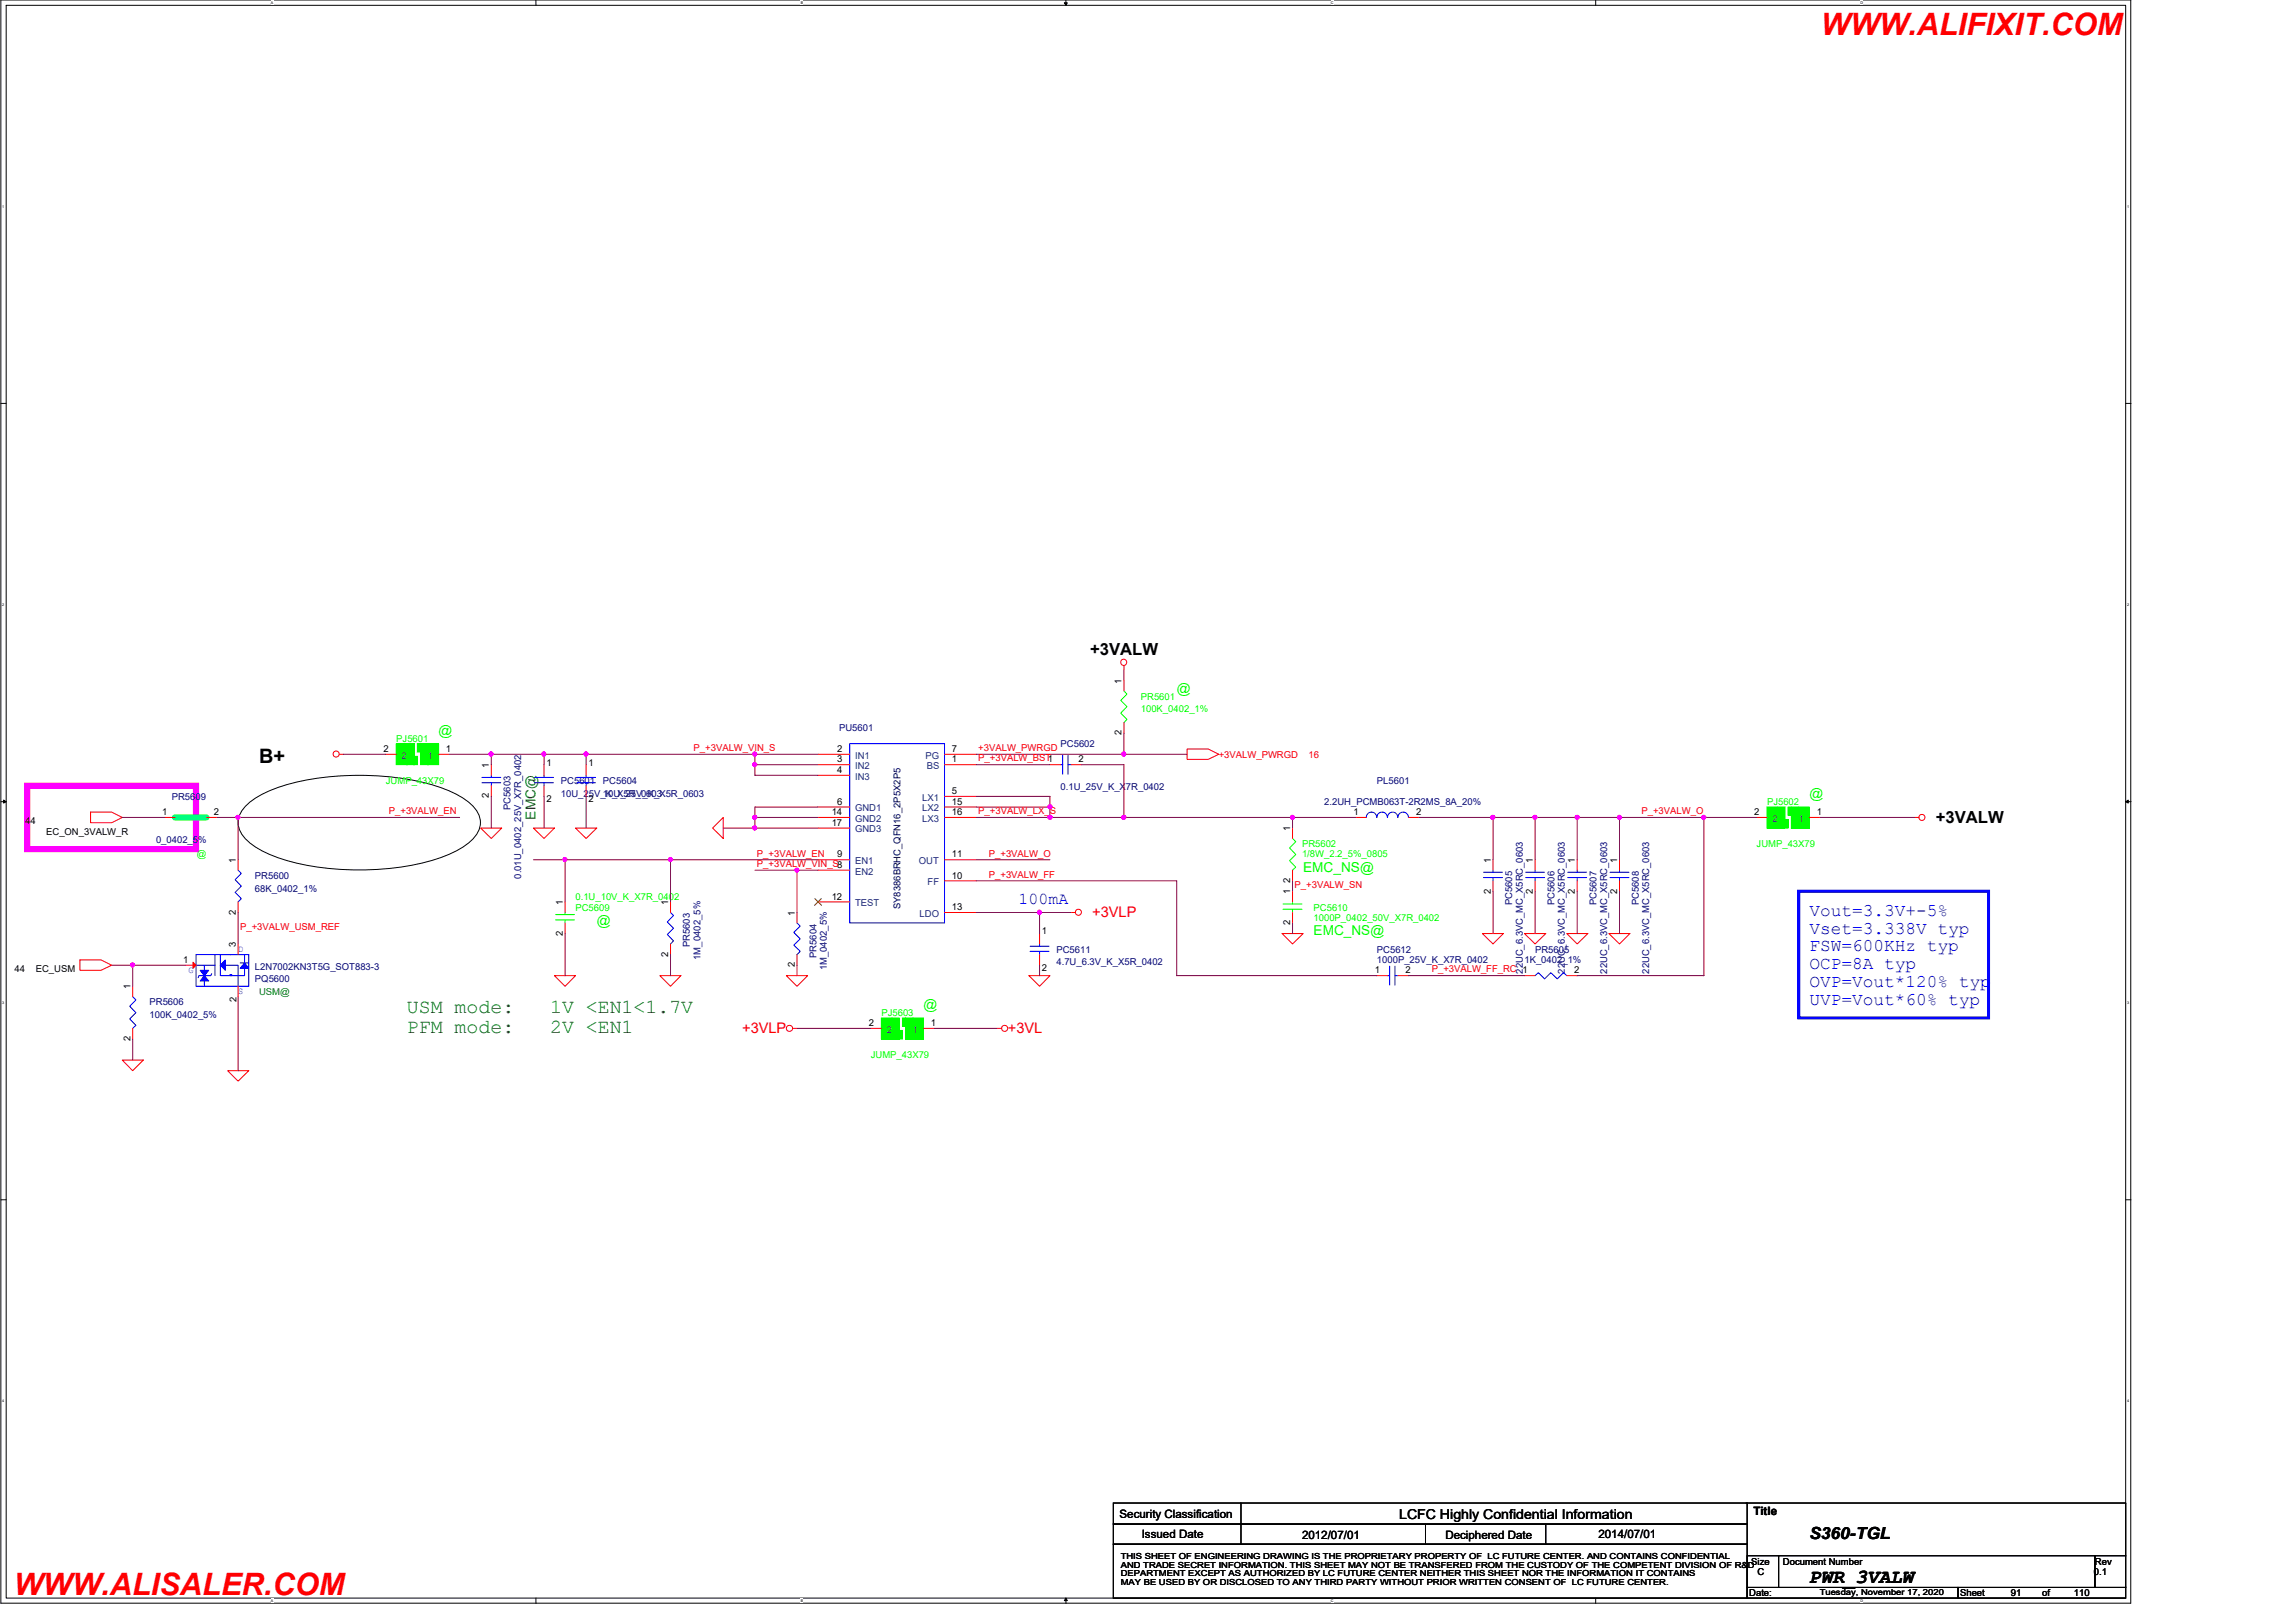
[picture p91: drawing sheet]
<svg xmlns="http://www.w3.org/2000/svg" width="420mm" height="297mm" viewBox="0 0 420 297" stroke-linecap="round" stroke-linejoin="round" font-family="sans-serif">
<defs><g id="words">
<g font-size="5.6" fill="#f00">
<text x="333.4" y="6.4">WWW.ALIFIXIT.COM</text>
<text x="2.5" y="291.9">WWW.ALISALER.COM</text>
</g>
<g font-size="3.6">
<text x="47.4" y="139.7">B+</text>
<text x="331.2" y="289.7">PWR_3VALW</text>
</g>
<g font-size="3.6" fill="#008000">
<text x="74.5" y="185.3">USM mode:</text>
<text x="100.7" y="185.3">1V &lt;EN1&lt;1.7V</text>
<text x="74.5" y="189">PFM mode:</text>
<text x="100.7" y="189">2V &lt;EN1</text>
</g>
<g font-size="3.3" fill="#00f">
<text x="331.2" y="167.6">Vout=3.3V+-5%</text>
<text x="331.2" y="170.9">Vset=3.338V typ</text>
<text x="331.2" y="174.1">FSW=600KHz typ</text>
<text x="331.2" y="177.4">OCP=8A typ</text>
<text x="331.2" y="180.6">OVP=Vout*120% typ</text>
<text x="331.2" y="183.9">UVP=Vout*60% typ</text>
</g>
<g font-size="3">
<text x="199.6" y="119.8">+3VALW</text>
<text x="354.4" y="150.7">+3VALW</text>
<text x="331.2" y="281.7">S360-TGL</text>
</g>
<text font-size="3" fill="#00f" x="186.5" y="165.5">100mA</text>
<g font-size="2.7" fill="#f00">
<text x="200" y="167.9">+3VLP</text>
<text x="135.9" y="189.1">+3VLP</text>
<text x="184.5" y="189.1">+3VL</text>
</g>
<g font-size="2.5" fill="#0f0">
<text x="215.4" y="126.7">@</text>
<text x="80.3" y="134.5">@</text>
<text x="331.2" y="146">@</text>
<text x="238.6" y="159.6">EMC_NS@</text>
<text x="109.3" y="169.2">@</text>
<text x="240.5" y="171.2">EMC_NS@</text>
<text x="169.1" y="184.7">@</text>
</g>
<text font-size="2.5" fill="#008000" x="98" y="150" transform="rotate(-90 98 150)">EMC@</text>
<text font-size="2.5" x="256.1" y="277.9">LCFC Highly Confidential Information</text>
<g font-size="2.1">
<text x="205" y="277.8">Security Classification</text>
<text x="209" y="281.5">Issued Date</text>
<text x="238.4" y="281.7">2012/07/01</text>
<text x="264.6" y="281.7">Deciphered Date</text>
<text x="292.6" y="281.5">2014/07/01</text>
<text x="321" y="277.3">Title</text>
</g>
<g font-size="1.7">
<text x="205.3" y="125.1" transform="rotate(-90 205.3 125.1)">1</text>
<text x="70.2" y="137.6">2</text>
<text x="81.6" y="137.6">1</text>
<text x="153.2" y="137.6">2</text>
<text x="174.3" y="137.6">7</text>
<text x="205.3" y="134.6" transform="rotate(-90 205.3 134.6)">2</text>
<text x="89.5" y="140.5" transform="rotate(-90 89.5 140.5)">1</text>
<text x="100" y="140.2">1</text>
<text x="107.7" y="140.2">1</text>
<text x="153.2" y="139.5">3</text>
<text x="153.2" y="141.5">4</text>
<text x="174.3" y="139.5">1</text>
<text x="197.5" y="139.5">2</text>
<text x="29.7" y="149.2">1</text>
<text x="39.1" y="149.2">2</text>
<text x="89.5" y="146.1" transform="rotate(-90 89.5 146.1)">2</text>
<text x="100" y="146.8">2</text>
<text x="107.7" y="146.8">2</text>
<text x="152.3" y="149.2">14</text>
<text x="153.2" y="147.3">6</text>
<text x="174.3" y="145.3">5</text>
<text x="174.3" y="147.3">15</text>
<text x="174.3" y="149.2">16</text>
<text x="247.8" y="149.2">1</text>
<text x="259.2" y="149.2">2</text>
<text x="321.2" y="149.2">2</text>
<text x="332.6" y="149.2">1</text>
<text x="4.6" y="150.8">44</text>
<text x="8.5" y="152.8">EC_ON_3VALW_R</text>
<text x="152.3" y="151.1">17</text>
<text x="236.2" y="152.1" transform="rotate(-90 236.2 152.1)">1</text>
<text x="43.2" y="157.9" transform="rotate(-90 43.2 157.9)">1</text>
<text x="153.2" y="156.9">9</text>
<text x="174.3" y="160.8">10</text>
<text x="174.3" y="156.9">11</text>
<text x="236.2" y="161.6" transform="rotate(-90 236.2 161.6)">2</text>
<text x="272.9" y="157.9" transform="rotate(-90 272.9 157.9)">1</text>
<text x="280.6" y="157.9" transform="rotate(-90 280.6 157.9)">1</text>
<text x="288.3" y="157.9" transform="rotate(-90 288.3 157.9)">1</text>
<text x="296.1" y="157.9" transform="rotate(-90 296.1 157.9)">1</text>
<text x="43.2" y="167.4" transform="rotate(-90 43.2 167.4)">2</text>
<text x="103" y="165.7" transform="rotate(-90 103 165.7)">1</text>
<text x="122.3" y="165.7" transform="rotate(-90 122.3 165.7)">1</text>
<text x="145.5" y="167.6" transform="rotate(-90 145.5 167.6)">1</text>
<text x="152.3" y="164.6">12</text>
<text x="174.3" y="166.6">13</text>
<text x="236.2" y="163.7" transform="rotate(-90 236.2 163.7)">1</text>
<text x="272.9" y="163.5" transform="rotate(-90 272.9 163.5)">2</text>
<text x="280.6" y="163.5" transform="rotate(-90 280.6 163.5)">2</text>
<text x="288.3" y="163.5" transform="rotate(-90 288.3 163.5)">2</text>
<text x="296.1" y="163.5" transform="rotate(-90 296.1 163.5)">2</text>
<text x="43.2" y="173.4" transform="rotate(-90 43.2 173.4)">3</text>
<text x="103" y="171.2" transform="rotate(-90 103 171.2)">2</text>
<text x="190.7" y="171">1</text>
<text x="236.2" y="169.3" transform="rotate(-90 236.2 169.3)">2</text>
<text x="2.7" y="177.8">44</text>
<text x="6.6" y="177.8">EC_USM</text>
<text x="33.6" y="176.2">1</text>
<text x="122.3" y="175.1" transform="rotate(-90 122.3 175.1)">2</text>
<text x="145.5" y="177" transform="rotate(-90 145.5 177)">2</text>
<text x="190.7" y="177.7">2</text>
<text x="251.7" y="178.1">1</text>
<text x="257.3" y="178.1">2</text>
<text x="288.2" y="178.1">2</text>
<text x="23.9" y="181.1" transform="rotate(-90 23.9 181.1)">1</text>
<text x="43.3" y="183.4" transform="rotate(-90 43.3 183.4)">2</text>
<text x="23.9" y="190.5" transform="rotate(-90 23.9 190.5)">2</text>
<text x="159" y="187.8">2</text>
<text x="170.4" y="187.8">1</text>
<text x="320.6" y="286.3">Size</text>
<text x="326.4" y="286.3">Document Number</text>
<text x="383.5" y="286.3">Rev</text>
<text x="320.2" y="292.1">Date:</text>
<text x="321.8" y="288.3">C</text>
<text x="358.8" y="292.1">Sheet</text>
<text x="368.1" y="292.1">91</text>
<text x="373.9" y="292.1">of</text>
<text x="379.7" y="292.1">110</text>
<text x="383.4" y="288.3">0.1</text>
</g>
<g font-size="1.7" fill="#0f0">
<text x="208.9" y="128.1">PR5601</text>
<text x="208.9" y="130.4">100K_0402_1%</text>
<text x="72.5" y="135.8">PJ5601</text>
<text x="70.6" y="143.5">JUMP_43X79</text>
<text x="323.5" y="147.4">PJ5602</text>
<text x="238.4" y="155.1">PR5602</text>
<text x="321.6" y="155.1">JUMP_43X79</text>
<text x="36.1" y="156.8">@</text>
<text x="238.4" y="156.8">1/8W_2.2_5%_0805</text>
<text x="105.4" y="166.7">PC5609</text>
<text x="105.4" y="164.7">0.1U_10V_K_X7R_0402</text>
<text x="240.5" y="166.7">PC5610</text>
<text x="240.5" y="168.6">1000P_0402_50V_X7R_0402</text>
<text x="161.4" y="186">PJ5603</text>
<text x="159.4" y="193.7">JUMP_43X79</text>
</g>
<g font-size="1.7" fill="#f00">
<text x="127" y="137.5">P_+3VALW_VIN_S</text>
<text x="179.1" y="137.5">+3VALW_PWRGD</text>
<text x="179.1" y="139.4">P_+3VALW_BST1</text>
<text x="223.1" y="138.7">+3VALW_PWRGD</text>
<text x="239.6" y="138.7">16</text>
<text x="71.2" y="149">P_+3VALW_EN</text>
<text x="179.1" y="149">P_+3VALW_LX_S</text>
<text x="300.5" y="149">P_+3VALW_O</text>
<text x="138.6" y="156.8">P_+3VALW_EN</text>
<text x="138.6" y="158.7">P_+3VALW_VIN_S8</text>
<text x="181" y="156.8">P_+3VALW_O</text>
<text x="181" y="160.6">P_+3VALW_FF</text>
<text x="237" y="162.5">P_+3VALW_SN</text>
<text x="44" y="170.3">P_+3VALW_USM_REF</text>
<text x="262.1" y="178">P_+3VALW_FF_RC 1</text>
</g>
<g font-size="1.7" fill="#000080">
<text x="153.6" y="133.9">PU5601</text>
<text x="194.2" y="136.7">PC5602</text>
<text x="102.7" y="143.5">PC5601</text>
<text x="110.4" y="143.5">PC5604</text>
<text x="252.1" y="143.5">PL5601</text>
<text x="31.4" y="146.4">PR5609</text>
<text x="93.5" y="148.3" transform="rotate(-90 93.5 148.3)">PC5603</text>
<text x="102.7" y="145.8">10U_25V_K_X5R_0603</text>
<text x="110.4" y="145.8">10U_25V_K_X5R_0603</text>
<text x="194.2" y="144.7">0.1U_25V_K_X7R_0402</text>
<text x="242.4" y="147.4">2.2UH_PCMB063T-2R2MS_8A_20%</text>
<text x="28.6" y="154.3">0_0402_5%</text>
<text x="46.7" y="160.9">PR5600</text>
<text x="95.4" y="160.8" transform="rotate(-90 95.4 160.8)">0.01U_0402_25V_X7R_0402</text>
<text x="46.7" y="163.2">68K_0402_1%</text>
<text x="276.8" y="165.7" transform="rotate(-90 276.8 165.7)">PC5605</text>
<text x="284.6" y="165.7" transform="rotate(-90 284.6 165.7)">PC5606</text>
<text x="292.3" y="165.7" transform="rotate(-90 292.3 165.7)">PC5607</text>
<text x="300" y="165.7" transform="rotate(-90 300 165.7)">PC5608</text>
<text x="126.3" y="173.4" transform="rotate(-90 126.3 173.4)">PR5603</text>
<text x="46.7" y="179.8">PQ5600</text>
<text x="46.7" y="177.5">L2N7002KN3T5G_SOT883-3</text>
<text x="128.2" y="175.7" transform="rotate(-90 128.2 175.7)">1M_0402_5%</text>
<text x="149.5" y="175.3" transform="rotate(-90 149.5 175.3)">PR5604</text>
<text x="151.4" y="177.6" transform="rotate(-90 151.4 177.6)">1M_0402_5%</text>
<text x="193.4" y="174.4">PC5611</text>
<text x="193.4" y="176.7">4.7U_6.3V_K_X5R_0402</text>
<text x="252.1" y="174.4">PC5612</text>
<text x="252.1" y="176.3">1000P_25V_K_X7R_0402</text>
<text x="278.8" y="178.2" transform="rotate(-90 278.8 178.2)">22UC_6.3VC_MC_X5RC_0603</text>
<text x="279.1" y="176.3">1K_0402_1%</text>
<text x="281" y="174.4">PR5605</text>
<text x="286.5" y="178.2" transform="rotate(-90 286.5 178.2)">22UC_6.3VC_MC_X5RC_0603</text>
<text x="294.2" y="178.2" transform="rotate(-90 294.2 178.2)">22UC_6.3VC_MC_X5RC_0603</text>
<text x="302" y="178.2" transform="rotate(-90 302 178.2)">22UC_6.3VC_MC_X5RC_0603</text>
<text x="27.4" y="184">PR5606</text>
<text x="27.4" y="186.4">100K_0402_5%</text>
</g>
<g font-size="1.7" fill="#004080">
<text x="73.5" y="138.9">2</text>
<text x="78.3" y="138.9">1</text>
<text x="156.5" y="138.9">IN1</text>
<text x="156.5" y="140.8">IN2</text>
<text x="156.5" y="142.7">IN3</text>
<text x="169.4" y="138.9">PG</text>
<text x="169.7" y="140.8">BS</text>
<text x="156.5" y="148.5">GND1</text>
<text x="168.9" y="146.6">LX1</text>
<text x="168.9" y="148.5">LX2</text>
<text x="156.5" y="150.4">GND2</text>
<text x="156.5" y="152.4">GND3</text>
<text x="168.9" y="150.4">LX3</text>
<text x="324.5" y="150.4">2</text>
<text x="329.3" y="150.4">1</text>
<text x="156.5" y="160.1">EN2</text>
<text x="156.5" y="158.2">EN1</text>
<text x="168.2" y="158.2">OUT</text>
<text x="156.5" y="165.9">TEST</text>
<text x="168.3" y="167.8">LDO</text>
<text x="169.8" y="162">FF</text>
<text x="162.3" y="189">2</text>
<text x="167.1" y="189">1</text>
</g>
<text font-size="1.7" fill="#000040" x="164.9" y="166.4" transform="rotate(-90 164.9 166.4)">SY8386BRHC_QFN16_2P5X2P5</text>
<g font-size="1.7" fill="#00f">
<text x="34.5" y="178.1">G</text>
<text x="43.6" y="174.2">D</text>
<text x="43.6" y="181.9">S</text>
</g>
<text font-size="1.7" fill="#008000" x="47.4" y="182.1">USM@</text>
<g font-size="1.5">
<text x="205.2" y="285.4">THIS SHEET OF ENGINEERING DRAWING IS THE PROPRIETARY PROPERTY OF LC FUTURE CENTER. AND CONTAINS CONFIDENTIAL</text>
<text x="205.2" y="286.9">AND TRADE SECRET INFORMATION. THIS SHEET MAY NOT BE TRANSFERED FROM THE CUSTODY OF THE COMPETENT DIVISION OF R&amp;D</text>
<text x="205.2" y="288.5">DEPARTMENT EXCEPT AS AUTHORIZED BY LC FUTURE CENTER NEITHER THIS SHEET NOR THE INFORMATION IT CONTAINS</text>
<text x="205.2" y="290.1">MAY BE USED BY OR DISCLOSED TO ANY THIRD PARTY WITHOUT PRIOR WRITTEN CONSENT OF LC FUTURE CENTER.</text>
<text x="333.2" y="291.9">Tuesday, November 17, 2020</text>
</g>
<g font-size=".7">
<text x="49.6" y=".8">A</text>
<text x="146.6" y=".8">B</text>
<text x="243.6" y=".8">C</text>
<text x="340.6" y=".8">D</text>
<text x=".4" y="38">1</text>
<text x="389.4" y="38">1</text>
<text x=".4" y="110.9">2</text>
<text x="389.4" y="110.9">2</text>
<text x=".4" y="183.8">3</text>
<text x="389.4" y="183.8">3</text>
<text x=".4" y="256.6">4</text>
<text x="389.4" y="256.6">4</text>
<text x="49.6" y="293.2">A</text>
<text x="146.6" y="293.2">B</text>
<text x="243.6" y="293.2">C</text>
<text x="340.6" y="293.2">D</text>
</g>
</g></defs>
<path d="M.2 0h389.9v293.4h-389.9zM1.1 1h388.1v291.5h-388.1z" fill="none" stroke="#000" stroke-width=".18"/>
<g fill="#fff">
<path d="M49.6 .1h.5v.8h-.5z"/>
<path d="M49.6 292.6h.5v.8h-.5z"/>
</g>
<path d="M98.1 0v1M98.1 292.5v1" fill="none" stroke="#000" stroke-width=".18"/>
<g fill="#fff">
<path d="M146.6 .1h.5v.8h-.5z"/>
<path d="M146.6 292.6h.5v.8h-.5z"/>
</g>
<path d="M194.8 .5h.6l-.3 .5zM195.1 0v1M195.1 292.5l.3 .4h-.6zM195.1 292.5v1" fill="none" stroke="#000" stroke-width=".18"/>
<path d="M194.8 .5h.6l-.3 .5zM195.1 292.5l.3 .4h-.6z" fill="#000"/>
<g fill="#fff">
<path d="M243.6 .1h.5v.8h-.5z"/>
<path d="M243.6 292.6h.5v.8h-.5z"/>
</g>
<path d="M292.1 0v1M292.1 292.5v1" fill="none" stroke="#000" stroke-width=".18"/>
<g fill="#fff">
<path d="M340.6 .1h.5v.8h-.5z"/>
<path d="M340.6 292.6h.5v.8h-.5z"/>
<path d="M.4 37.4h.4v.7h-.4z"/>
<path d="M389.4 37.4h.4v.7h-.4z"/>
<path d="M.4 110.2h.4v.8h-.4z"/>
<path d="M389.4 110.2h.4v.8h-.4z"/>
</g>
<path d="M.2 73.8h.9M389.2 73.8h.9" fill="none" stroke="#000" stroke-width=".18"/>
<g fill="#fff">
<path d="M.4 183.1h.4v.8h-.4z"/>
<path d="M389.4 183.1h.4v.8h-.4z"/>
</g>
<path d="M.2 146.7h.9M.7 146.4l.4 .3-.4 .3zM389.2 146.7l.4-.3v.6zM389.2 146.7h.9" fill="none" stroke="#000" stroke-width=".18"/>
<path d="M.7 146.4l.4 .3-.4 .3zM389.2 146.7l.4-.3v.6z" fill="#000"/>
<g fill="#fff">
<path d="M.4 256h.4v.8h-.4z"/>
<path d="M389.4 256h.4v.8h-.4z"/>
</g>
<g fill="none" stroke="#000" stroke-width=".18">
<path d="M45.3 147.2a20.8 20.8 0 0 1 9.9-4.3 52.3 52.3 0 0 1 24.7 1 15 15 0 0 1 7.1 4.1 4 4 0 0 1-.8 5.9 24 24 0 0 1-11.8 4.6 49.9 49.9 0 0 1-24.3-1.8 11.3 11.3 0 0 1-6.1-4.4 4.1 4.1 0 0 1 1.3-5.1zM.2 219.6h.9M389.2 219.6h.9M203.8 275.1h116.1v3.8h-116.1zM203.8 278.9h116.1v3.7h-116.1zM227.2 275.1v7.5M261 278.9v3.7M283 278.9v3.7M319.6 275.1h69.6v9.6M203.8 282.6h116.1v9.9h-116.1zM319.9 284.7h5.7v5.8h-5.7zM319.9 290.5h38.6v2h-38.6z"/>
<path d="M325.6 284.7h57.9v5.8h-57.9zM358.5 290.5h30.7v2h-30.7zM383.5 284.7h5.7v5.8h-5.7z"/>
</g>
<path d="M329.3 163.1h34.8v23.2h-34.8z" fill="none" stroke="#00f" stroke-width=".55"/>
<path d="M5 143.8h30.9v11.6h-30.9z" fill="none" stroke="#f0f" stroke-width="1.1"/>
<g fill="none" stroke="#f00" stroke-width=".18">
<path d="M62.1 138h.8M205.8 121.8v.8M205.8 124.5v1.9M205.8 132.2v2M217.3 137.1h3.9l1.9 .9-1.9 1h-3.9zM16.6 148.6h3.8l2 1-2 1h-3.8zM88 151.6h3.9l-2 1.9zM97.7 151.6h3.8l-1.9 1.9zM105.4 151.6h3.9l-2 1.9zM130.5 151.6l1.9-2v3.9zM248.2 149.6h1.9M257.9 149.6h1.9"/>
<path d="M350.6 149.6h.7M14.6 175.7h3.9l1.9 1-1.9 .9h-3.9zM101.5 178.6h3.9l-1.9 1.9zM120.8 178.6h3.9l-1.9 1.9zM144 178.6h3.9l-2 1.9zM188.4 178.6h3.8l-1.9 1.9zM196.1 167h.8M234.7 170.9h3.9l-2 1.9zM271.4 170.9h3.8l-1.9 1.9zM279.1 170.9h3.9l-2 1.9zM286.8 170.9h3.9l-2 1.9zM294.5 170.9h3.9l-1.9 1.9z"/>
<path d="M22.4 194h3.8l-1.9 2zM41.7 196h3.8l-1.9 1.9zM145.1 188.2h.8M182.6 188.2h.8"/>
<circle cx="61.5" cy="138" r=".56"/>
<circle cx="205.7" cy="121.2" r=".56"/>
<circle cx="351.9" cy="149.6" r=".56"/>
<circle cx="197.4" cy="167" r=".56"/>
<circle cx="144.5" cy="188.2" r=".56"/>
<circle cx="183.9" cy="188.2" r=".56"/>
</g>
<path d="M252 149.6a.95 .95 0 0 0-.9-1 .95 .95 0 0 0-1 1M254 149.6a.95 .95 0 0 0-1-1 .95 .95 0 0 0-.9 1M254 149.6a.93 .93 0 0 1 1-1 .93 .93 0 0 1 .9 1M257.8 149.6a.95 .95 0 0 0-.9-1 .95 .95 0 0 0-1 1" fill="none" stroke="#00f" stroke-width=".18"/>
<path d="M205.8 126.4l.5 .6-1.1 1.2 1.1 1.1-1.1 1.2 1.1 1.2-.5 .5" fill="none" stroke="#0f0" stroke-width=".18"/>
<path d="M329.3 147.7h1.9v3.9h-1.9z" fill-rule="evenodd" fill="#0f0"/>
<path d="M329.3 147.7h1.9v3.9h-1.9z" fill="none" stroke="#0f0" stroke-width=".18"/>
<path d="M327.9 147.7h1.4v3.9h-1.4z" fill-rule="evenodd" fill="#0f0"/>
<path d="M327.9 147.7h1.4v3.9h-1.4z" fill="none" stroke="#0f0" stroke-width=".18"/>
<path d="M327.4 147.7h.5v1.5h-.5z" fill-rule="evenodd" fill="#0f0"/>
<path d="M327.4 147.7h.5v1.5h-.5z" fill="none" stroke="#0f0" stroke-width=".18"/>
<path d="M326.8 150h.6v1.6h-.6z" fill-rule="evenodd" fill="#0f0"/>
<path d="M326.8 150h.6v1.6h-.6z" fill="none" stroke="#0f0" stroke-width=".18"/>
<path d="M325.4 147.7h1.4v3.9h-1.4z" fill-rule="evenodd" fill="#0f0"/>
<path d="M325.4 147.7h1.4v3.9h-1.4z" fill="none" stroke="#0f0" stroke-width=".18"/>
<path d="M323.5 147.7h1.9v3.9h-1.9z" fill-rule="evenodd" fill="#0f0"/>
<path d="M323.5 147.7h1.9v3.9h-1.9zM234.9 166.4h3.5M234.9 165.4h3.5M236.6 165.1v.3M236.6 166.4v.6" fill="none" stroke="#0f0" stroke-width=".18"/>
<path d="M30.1 149.6h1.9M37.8 149.6h1.9M281 157.4v1.9M296.5 157.4v1.9M321.6 149.6h1.9M331.2 149.6h2M236.6 163.1v2M236.6 167v1.9M281 161.2v1.9M296.5 161.2v1.9" fill="none" stroke="#f00" stroke-width=".18"/>
<path d="M279.3 159.6h3.5M281 159.3v.3M294.8 159.6h3.4M296.5 159.3v.3M279.3 160.6h3.5M281 160.6v.6M294.8 160.6h3.4M296.5 160.6v.6" fill="none" stroke="#00f" stroke-width=".18"/>
<path d="M32 149.6h5.8" fill="none" stroke="#00ff80" stroke-width="1.1"/>
<path d="M167.2 186.3h1.9v3.9h-1.9z" fill-rule="evenodd" fill="#0f0"/>
<path d="M167.2 186.3h1.9v3.9h-1.9z" fill="none" stroke="#0f0" stroke-width=".18"/>
<path d="M165.8 186.3h1.4v3.9h-1.4z" fill-rule="evenodd" fill="#0f0"/>
<path d="M165.8 186.3h1.4v3.9h-1.4z" fill="none" stroke="#0f0" stroke-width=".18"/>
<path d="M165.2 186.3h.6v1.5h-.6z" fill-rule="evenodd" fill="#0f0"/>
<path d="M165.2 186.3h.6v1.5h-.6z" fill="none" stroke="#0f0" stroke-width=".18"/>
<path d="M164.6 188.6h.6v1.6h-.6z" fill-rule="evenodd" fill="#0f0"/>
<path d="M164.6 188.6h.6v1.6h-.6z" fill="none" stroke="#0f0" stroke-width=".18"/>
<path d="M163.3 186.3h1.3v3.9h-1.3z" fill-rule="evenodd" fill="#0f0"/>
<path d="M163.3 186.3h1.3v3.9h-1.3z" fill="none" stroke="#0f0" stroke-width=".18"/>
<path d="M161.4 186.3h1.9v3.9h-1.9z" fill-rule="evenodd" fill="#0f0"/>
<path d="M161.4 186.3h1.9v3.9h-1.9z" fill="none" stroke="#0f0" stroke-width=".18"/>
<path d="M288.7 157.4v1.9M190.3 170.9v1.9M190.3 174.7v2M288.7 161.2v1.9M159.4 188.2h2M169.1 188.2h1.9" fill="none" stroke="#f00" stroke-width=".18"/>
<path d="M287 159.6h3.5M288.7 159.3v.3M188.6 174.1h3.5M188.6 173.2h3.5M190.3 172.8v.4M190.3 174.1v.6M287 160.6h3.5M288.7 160.6v.6" fill="none" stroke="#00f" stroke-width=".18"/>
<path d="M41.3 175.7v1.9l-1-.9z" fill="#00f"/>
<path d="M41.3 175.7v1.9l-1-.9z" fill="none" stroke="#00f" stroke-width=".18"/>
<path d="M44.8 176.2l.7 1h-1.5z" fill="#00f"/>
<path d="M38.8 178.2l-.2 .4h-2.2l-.1 .3M39.4 174.7v3.9M41.3 176.7h2.3v1.9M42.1 178.6v-.2h.3v.2h-.2M44 176.2h1.5M44.8 176.2v-1.5h-4.5v3.9h1.9M44.8 176.2l.7 1h-1.5zM44.8 177.2v1.4h-2.6" fill="none" stroke="#00f" stroke-width=".18"/>
<path d="M37.4 178.6l.8 .9h-1.6z" fill="#00f"/>
<path d="M37.4 178.6l.8 .9h-1.6z" fill="none" stroke="#00f" stroke-width=".18"/>
<path d="M36.6 177.6h1.6l-.8 1z" fill="#00f"/>
<path d="M35.9 174.7h9.6v5.8h-9.6zM35.9 176.7h3.5M36.6 177.6h1.6l-.8 1zM37.4 176.7v.9M37.4 179.5v1h4.8M43.6 178.6v1.9" fill="none" stroke="#00f" stroke-width=".18"/>
<path d="M35.3 176.1l.6 .6-.6 .5z" fill="#f00"/>
<g fill="none" stroke="#f00" stroke-width=".18">
<path d="M89.9 140v1.9M99.6 140v1.9M107.3 140v1.9M149.8 138h5.8M149.8 140h5.8M172.9 140h5.8M172.9 138h5.8M192.2 140h2M196.1 140h1.9M43.6 157.4v1.9M89.9 143.8v2M99.6 143.8v2"/>
<path d="M107.3 143.8v2M149.8 141.9h5.8M149.8 147.7h5.8M149.8 159.3h5.8M149.8 157.4h5.8M149.8 149.6h5.8M149.8 151.6h5.8M172.9 145.8h5.8M172.9 157.4h5.8M172.9 147.7h5.8M172.9 149.6h5.8M236.6 151.6v1.9"/>
<path d="M236.6 159.3v1.9M273.3 157.4v1.9M33.9 176.7h2M35.3 176.1l.6 .6-.6 .5zM43.6 172.8v1.9M43.6 165.1v1.9M103.5 165.1v1.9M103.5 168.9v2M122.8 165.1v1.9M122.8 172.8v1.9M145.9 167v1.9M145.9 174.7v2"/>
<path d="M149.8 165.1h5.8M172.9 161.2h5.8M172.9 167h5.8M273.3 161.2v1.9M279.1 178.6h1.9M286.8 178.6h1.9M43.6 180.5v1.9"/>
</g>
<path d="M236.6 153.5l.6 .6-1.1 1.1 1.1 1.2-1.1 1.1 1.1 1.2-.6 .6M101.7 168.4h3.5M101.7 167.4h3.5M103.5 167v.4M103.5 168.4v.5" fill="none" stroke="#0f0" stroke-width=".18"/>
<g fill="none" stroke="#00f" stroke-width=".18">
<path d="M155.6 136.1h17.3v32.8h-17.3zM194.2 140h.4M194.6 138.2v3.5M195.5 140h.6M195.5 138.2v3.5M43.6 159.3l.6 .6-1.2 1.1 1.2 1.2-1.2 1.1 1.2 1.2-.6 .6M88.2 143.3h3.5M88.2 142.3h3.5M89.9 141.9v.4M89.9 143.3v.5M97.9 143.3h3.4M97.9 142.3h3.4"/>
<path d="M99.6 141.9v.4M99.6 143.3v.5M105.6 143.3h3.4M105.6 142.3h3.4M107.3 141.9v.4M107.3 143.3v.5M271.6 159.6h3.5M273.3 159.3v.3M122.8 167l.5 .6-1.1 1.1 1.1 1.2-1.1 1.1 1.1 1.2-.5 .6M145.9 168.9l.6 .6-1.2 1.1 1.2 1.2-1.2 1.2 1.2 1.1-.6 .6M271.6 160.6h3.5M273.3 160.6v.6"/>
<path d="M281 178.6l.6-.6 1.2 1.2 1.1-1.2 1.2 1.2 1.1-1.2 .6 .6"/>
</g>
<path d="M149.2 164.5l1.2 1.2M150.4 164.5l-1.3 1.2" fill="none" stroke="#804000" stroke-width=".18"/>
<path d="M78.3 136.1h2v3.9h-2z" fill-rule="evenodd" fill="#0f0"/>
<path d="M78.3 136.1h2v3.9h-2z" fill="none" stroke="#0f0" stroke-width=".18"/>
<path d="M77 136.1h1.3v3.9h-1.3z" fill-rule="evenodd" fill="#0f0"/>
<path d="M77 136.1h1.3v3.9h-1.3z" fill="none" stroke="#0f0" stroke-width=".18"/>
<path d="M76.4 136.1h.6v1.5h-.6z" fill-rule="evenodd" fill="#0f0"/>
<path d="M76.4 136.1h.6v1.5h-.6z" fill="none" stroke="#0f0" stroke-width=".18"/>
<path d="M75.8 138.4h.6v1.6h-.6z" fill-rule="evenodd" fill="#0f0"/>
<path d="M75.8 138.4h.6v1.6h-.6z" fill="none" stroke="#0f0" stroke-width=".18"/>
<path d="M74.5 136.1h1.3v3.9h-1.3z" fill-rule="evenodd" fill="#0f0"/>
<path d="M74.5 136.1h1.3v3.9h-1.3z" fill="none" stroke="#0f0" stroke-width=".18"/>
<path d="M72.5 136.1h2v3.9h-2z" fill-rule="evenodd" fill="#0f0"/>
<path d="M72.5 136.1h2v3.9h-2z" fill="none" stroke="#0f0" stroke-width=".18"/>
<path d="M70.6 138h1.9M80.3 138h1.9M252.1 178.6h1.9M255.9 178.6h2M24.3 180.5v1.9M24.3 188.2v2" fill="none" stroke="#f00" stroke-width=".18"/>
<path d="M254 178.6h.4M254.4 176.8v3.5M255.4 178.6h.5M255.4 176.8v3.5M24.3 182.4l.6 .6-1.2 1.2 1.2 1.1-1.2 1.2 1.2 1.2-.6 .5" fill="none" stroke="#00f" stroke-width=".18"/>
<path d="M62.9 138h7.7M82.2 138h7.7M89.9 138v2M89.9 138h9.7M205.8 122.6v1.9M205.8 134.2v3.8" fill="none" stroke="#800040" stroke-width=".18"/>
<circle cx="99.6" cy="138" r=".38" fill="#f0f"/>
<circle cx="99.6" cy="138" r=".38" fill="none" stroke="#f0f" stroke-width=".18"/>
<circle cx="89.9" cy="138" r=".38" fill="#f0f"/>
<circle cx="89.9" cy="138" r=".38" fill="none" stroke="#f0f" stroke-width=".18"/>
<path d="M138.2 138h-38.6v2" fill="none" stroke="#800040" stroke-width=".18"/>
<circle cx="107.3" cy="138" r=".38" fill="#f0f"/>
<circle cx="107.3" cy="138" r=".38" fill="none" stroke="#f0f" stroke-width=".18"/>
<path d="M107.3 138v2M138.2 138h11.6" fill="none" stroke="#800040" stroke-width=".18"/>
<circle cx="138.2" cy="138" r=".38" fill="#f0f"/>
<circle cx="138.2" cy="138" r=".38" fill="none" stroke="#f0f" stroke-width=".18"/>
<path d="M138.2 138v2M178.7 138h27.1" fill="none" stroke="#800040" stroke-width=".18"/>
<circle cx="205.7" cy="138" r=".38" fill="#f0f"/>
<circle cx="205.7" cy="138" r=".38" fill="none" stroke="#f0f" stroke-width=".18"/>
<path d="M138.2 140h11.6M205.8 138h11.5" fill="none" stroke="#800040" stroke-width=".18"/>
<circle cx="138.2" cy="139.9" r=".37" fill="#f0f"/>
<circle cx="138.2" cy="139.9" r=".37" fill="none" stroke="#f0f" stroke-width=".18"/>
<path d="M138.2 140v1.9h11.6M178.7 140h13.5M198 140h7.8v9.6M89.9 145.8v5.8M99.6 145.8v5.8M107.3 145.8v5.8M178.7 145.8h13.5v1.9" fill="none" stroke="#800040" stroke-width=".18"/>
<circle cx="192.2" cy="147.7" r=".38" fill="#f0f"/>
<circle cx="192.2" cy="147.7" r=".38" fill="none" stroke="#f0f" stroke-width=".18"/>
<path d="M138.2 149.6h11.6M138.2 149.6v2M149.8 147.7h-11.6v1.9M178.7 147.7h13.5v1.9" fill="none" stroke="#800040" stroke-width=".18"/>
<circle cx="138.2" cy="149.6" r=".37" fill="#f0f"/>
<circle cx="138.2" cy="149.6" r=".37" fill="none" stroke="#f0f" stroke-width=".18"/>
<path d="M178.7 149.6h27.1" fill="none" stroke="#800040" stroke-width=".18"/>
<circle cx="205.7" cy="149.6" r=".37" fill="#f0f"/>
<circle cx="205.7" cy="149.6" r=".37" fill="none" stroke="#f0f" stroke-width=".18"/>
<circle cx="192.2" cy="149.6" r=".37" fill="#f0f"/>
<circle cx="192.2" cy="149.6" r=".37" fill="none" stroke="#f0f" stroke-width=".18"/>
<path d="M205.8 149.6h42.4" fill="none" stroke="#800040" stroke-width=".18"/>
<circle cx="236.6" cy="149.6" r=".37" fill="#f0f"/>
<circle cx="236.6" cy="149.6" r=".37" fill="none" stroke="#f0f" stroke-width=".18"/>
<path d="M236.6 149.6v2M259.8 149.6h13.5" fill="none" stroke="#800040" stroke-width=".18"/>
<circle cx="273.3" cy="149.6" r=".37" fill="#f0f"/>
<circle cx="273.3" cy="149.6" r=".37" fill="none" stroke="#f0f" stroke-width=".18"/>
<path d="M281 149.6h-7.7v7.8M281 149.6v7.8M281 149.6h7.7" fill="none" stroke="#800040" stroke-width=".18"/>
<circle cx="281" cy="149.6" r=".37" fill="#f0f"/>
<circle cx="281" cy="149.6" r=".37" fill="none" stroke="#f0f" stroke-width=".18"/>
<path d="M296.5 149.6h-7.8v7.8" fill="none" stroke="#800040" stroke-width=".18"/>
<circle cx="296.5" cy="149.6" r=".37" fill="#f0f"/>
<circle cx="296.5" cy="149.6" r=".37" fill="none" stroke="#f0f" stroke-width=".18"/>
<circle cx="288.8" cy="149.6" r=".37" fill="#f0f"/>
<circle cx="288.8" cy="149.6" r=".37" fill="none" stroke="#f0f" stroke-width=".18"/>
<path d="M321.6 149.6h-25.1v7.8" fill="none" stroke="#800040" stroke-width=".18"/>
<circle cx="311.9" cy="149.6" r=".37" fill="#f0f"/>
<circle cx="311.9" cy="149.6" r=".37" fill="none" stroke="#f0f" stroke-width=".18"/>
<path d="M132.4 151.6h17.4M311.9 149.6v29M333.2 149.6h17.4" fill="none" stroke="#800040" stroke-width=".18"/>
<circle cx="138.2" cy="151.5" r=".37" fill="#f0f"/>
<circle cx="138.2" cy="151.5" r=".37" fill="none" stroke="#f0f" stroke-width=".18"/>
<path d="M97.7 157.4h5.8" fill="none" stroke="#800040" stroke-width=".18"/>
<circle cx="103.4" cy="157.3" r=".38" fill="#f0f"/>
<circle cx="103.4" cy="157.3" r=".38" fill="none" stroke="#f0f" stroke-width=".18"/>
<path d="M149.8 157.4h-46.3v7.7" fill="none" stroke="#800040" stroke-width=".18"/>
<circle cx="122.7" cy="157.3" r=".38" fill="#f0f"/>
<circle cx="122.7" cy="157.3" r=".38" fill="none" stroke="#f0f" stroke-width=".18"/>
<path d="M122.8 157.4v7.7M138.2 159.3h7.7M145.9 159.3h3.9M145.9 159.3v7.7M178.7 157.4h13.5" fill="none" stroke="#800040" stroke-width=".18"/>
<circle cx="145.9" cy="159.2" r=".37" fill="#f0f"/>
<circle cx="145.9" cy="159.2" r=".37" fill="none" stroke="#f0f" stroke-width=".18"/>
<path d="M178.7 161.2h36.7v17.4M178.7 167h11.6M190.3 167v3.9M190.3 167h5.8M236.6 161.2v1.9M273.3 163.1v7.8M281 163.1v7.8M288.7 163.1v7.8M296.5 163.1v7.8" fill="none" stroke="#800040" stroke-width=".18"/>
<circle cx="190.3" cy="167" r=".38" fill="#f0f"/>
<circle cx="190.3" cy="167" r=".38" fill="none" stroke="#f0f" stroke-width=".18"/>
<g fill="none" stroke="#800040" stroke-width=".18">
<path d="M22.4 149.6h7.7M39.7 149.6h3.9M20.4 176.7h3.9M24.3 176.7v3.8M24.3 176.7h9.6M103.5 170.9v7.7M122.8 174.7v3.9M145.9 176.7v1.9M190.3 176.7v1.9M215.4 178.6h36.7M236.6 168.9v2M257.9 178.6h21.2"/>
<path d="M288.7 178.6h23.2M24.3 190.2v3.8M43.6 182.4v13.6M145.9 188.2h13.5M171 188.2h11.6"/>
</g>
<circle cx="24.3" cy="176.6" r=".38" fill="#f0f"/>
<circle cx="24.3" cy="176.6" r=".38" fill="none" stroke="#f0f" stroke-width=".18"/>
<path d="M84.1 149.6h-40.5v7.8M43.6 167v5.8" fill="none" stroke="#800040" stroke-width=".18"/>
<circle cx="43.6" cy="149.6" r=".37" fill="#f0f"/>
<circle cx="43.6" cy="149.6" r=".37" fill="none" stroke="#f0f" stroke-width=".18"/>
<circle cx="99.6" cy="138" r=".38" fill="#f0f"/>
<circle cx="99.6" cy="138" r=".38" fill="none" stroke="#f0f" stroke-width=".18"/>
<circle cx="89.9" cy="138" r=".38" fill="#f0f"/>
<circle cx="89.9" cy="138" r=".38" fill="none" stroke="#f0f" stroke-width=".18"/>
<circle cx="107.3" cy="138" r=".38" fill="#f0f"/>
<circle cx="107.3" cy="138" r=".38" fill="none" stroke="#f0f" stroke-width=".18"/>
<circle cx="138.2" cy="138" r=".38" fill="#f0f"/>
<circle cx="138.2" cy="138" r=".38" fill="none" stroke="#f0f" stroke-width=".18"/>
<circle cx="205.7" cy="138" r=".38" fill="#f0f"/>
<circle cx="205.7" cy="138" r=".38" fill="none" stroke="#f0f" stroke-width=".18"/>
<circle cx="138.2" cy="139.9" r=".37" fill="#f0f"/>
<circle cx="138.2" cy="139.9" r=".37" fill="none" stroke="#f0f" stroke-width=".18"/>
<circle cx="192.2" cy="147.7" r=".38" fill="#f0f"/>
<circle cx="192.2" cy="147.7" r=".38" fill="none" stroke="#f0f" stroke-width=".18"/>
<circle cx="138.2" cy="149.6" r=".37" fill="#f0f"/>
<circle cx="138.2" cy="149.6" r=".37" fill="none" stroke="#f0f" stroke-width=".18"/>
<circle cx="205.7" cy="149.6" r=".37" fill="#f0f"/>
<circle cx="205.7" cy="149.6" r=".37" fill="none" stroke="#f0f" stroke-width=".18"/>
<circle cx="192.2" cy="149.6" r=".37" fill="#f0f"/>
<circle cx="192.2" cy="149.6" r=".37" fill="none" stroke="#f0f" stroke-width=".18"/>
<circle cx="236.6" cy="149.6" r=".37" fill="#f0f"/>
<circle cx="236.6" cy="149.6" r=".37" fill="none" stroke="#f0f" stroke-width=".18"/>
<circle cx="273.3" cy="149.6" r=".37" fill="#f0f"/>
<circle cx="273.3" cy="149.6" r=".37" fill="none" stroke="#f0f" stroke-width=".18"/>
<circle cx="281" cy="149.6" r=".37" fill="#f0f"/>
<circle cx="281" cy="149.6" r=".37" fill="none" stroke="#f0f" stroke-width=".18"/>
<circle cx="296.5" cy="149.6" r=".37" fill="#f0f"/>
<circle cx="296.5" cy="149.6" r=".37" fill="none" stroke="#f0f" stroke-width=".18"/>
<circle cx="288.8" cy="149.6" r=".37" fill="#f0f"/>
<circle cx="288.8" cy="149.6" r=".37" fill="none" stroke="#f0f" stroke-width=".18"/>
<circle cx="311.9" cy="149.6" r=".37" fill="#f0f"/>
<circle cx="311.9" cy="149.6" r=".37" fill="none" stroke="#f0f" stroke-width=".18"/>
<circle cx="138.2" cy="151.5" r=".37" fill="#f0f"/>
<circle cx="138.2" cy="151.5" r=".37" fill="none" stroke="#f0f" stroke-width=".18"/>
<circle cx="103.4" cy="157.3" r=".38" fill="#f0f"/>
<circle cx="103.4" cy="157.3" r=".38" fill="none" stroke="#f0f" stroke-width=".18"/>
<circle cx="122.7" cy="157.3" r=".38" fill="#f0f"/>
<circle cx="122.7" cy="157.3" r=".38" fill="none" stroke="#f0f" stroke-width=".18"/>
<circle cx="145.9" cy="159.2" r=".37" fill="#f0f"/>
<circle cx="145.9" cy="159.2" r=".37" fill="none" stroke="#f0f" stroke-width=".18"/>
<circle cx="190.3" cy="167" r=".38" fill="#f0f"/>
<circle cx="190.3" cy="167" r=".38" fill="none" stroke="#f0f" stroke-width=".18"/>
<circle cx="24.3" cy="176.6" r=".38" fill="#f0f"/>
<circle cx="24.3" cy="176.6" r=".38" fill="none" stroke="#f0f" stroke-width=".18"/>
<circle cx="43.6" cy="149.6" r=".37" fill="#f0f"/>
<circle cx="43.6" cy="149.6" r=".37" fill="none" stroke="#f0f" stroke-width=".18"/>
<use href="#words"/>
</svg>
